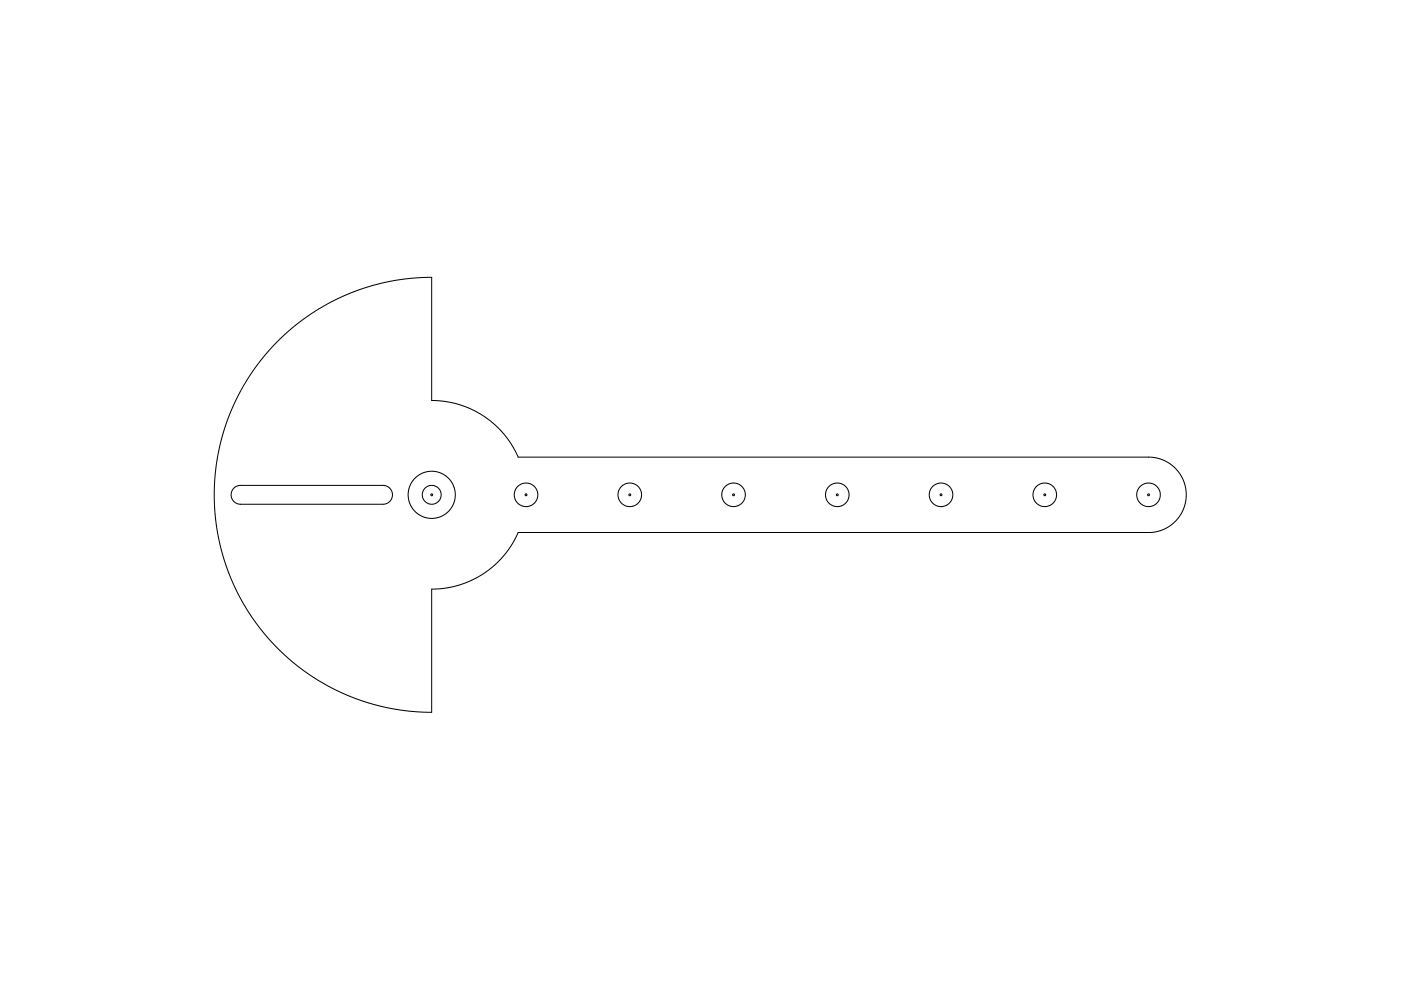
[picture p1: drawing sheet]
<svg xmlns="http://www.w3.org/2000/svg" width="297mm" height="210mm" viewBox="0 0 297 210" stroke-linecap="round" stroke-linejoin="round" font-family="sans-serif">
<g fill="none" stroke="#000" stroke-width=".21">
<path d="M58.3 73l3.6-3.4 3.7-2.8 4.1-2.5 3.9-1.9 4.3-1.5 4.5-1.2 4.6-.7 4.5-.2v26.1l2.9 .2 2.8 .6 3.2 1.3 2.2 1.2 2 1.5 2.1 2.1 1.7 2.3 1.5 2.8h134.2l1.8 .4 1.3 .5 1.1 .7 1.4 1.4 1 1.4 .5 1.5 .3 1.6-.1 1.9-.9 2.4-.7 1.2-.9 .9-1.2 .9-1.2 .6-2.4 .6h-134.2l-1.3 2.5-1.8 2.4-1.7 1.8-2.5 2-2.7 1.5-2.9 1-2.8 .6-2.7 .2v26.1l-4.3-.2-4-.5-5.9-1.5-3.2-1.2-2.7-1.2-5.1-2.9-2.9-2-2.1-1.7-4.3-4.4-1.8-2.1-2.2-3.1-3-5.2-1.2-2.7-1.2-3.3-1.5-6-.4-3.1-.3-3.2 .2-5.9 .9-6.1 .8-3 1.1-3 2.5-5.6 3.2-5.1 2-2.6zM49.5 103.6l.5-.4 .8-.3h30.6l.8 .2 .6 .6 .3 .6 .1 .8-.2 .7-.5 .6-1.1 .5h-30.6l-.9-.3-.8-.9-.1-1.1z"/>
<circle cx="91.5" cy="104.9" r=".21"/>
<circle cx="91.5" cy="104.9" r="2"/>
<circle cx="91.5" cy="104.9" r="5"/>
<circle cx="111.5" cy="104.9" r=".21"/>
<circle cx="111.5" cy="104.9" r="2.49"/>
<circle cx="133.5" cy="104.9" r=".21"/>
<circle cx="133.5" cy="104.9" r="2.49"/>
<circle cx="155.5" cy="104.9" r=".2"/>
<circle cx="155.5" cy="104.9" r="2.5"/>
<circle cx="177.5" cy="104.9" r=".2"/>
<circle cx="177.5" cy="104.9" r="2.5"/>
<circle cx="199.5" cy="104.9" r=".2"/>
<circle cx="199.5" cy="104.9" r="2.5"/>
<circle cx="221.5" cy="104.9" r=".21"/>
<circle cx="221.5" cy="104.9" r="2.49"/>
<circle cx="243.5" cy="104.9" r=".21"/>
<circle cx="243.5" cy="104.9" r="2.49"/>
</g>
</svg>
